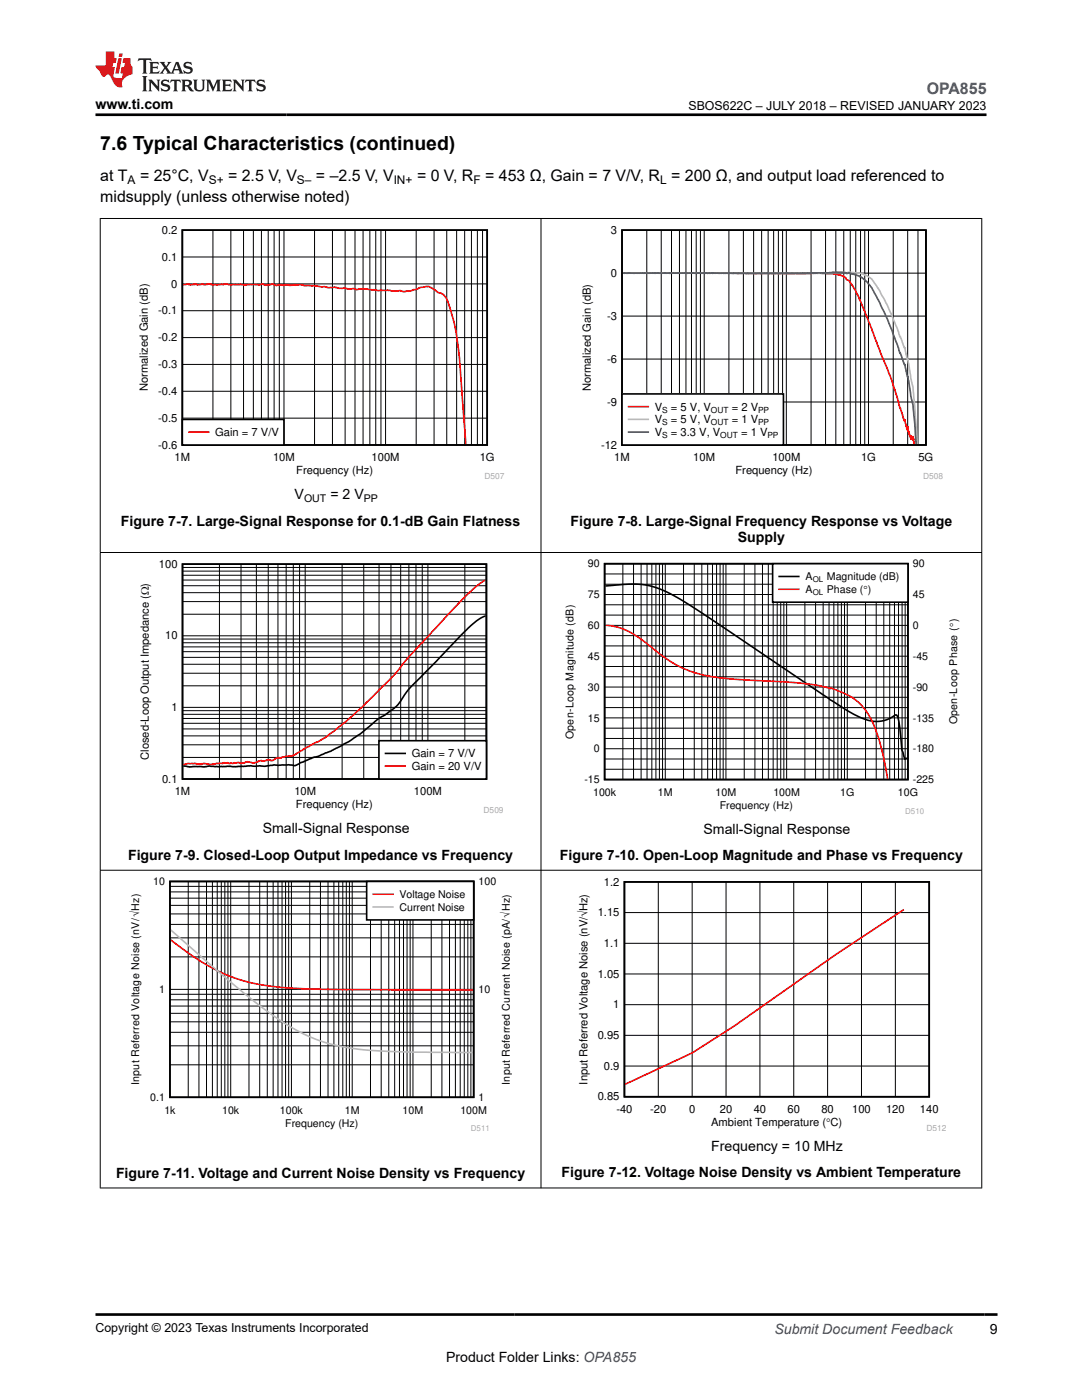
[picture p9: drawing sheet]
<svg xmlns="http://www.w3.org/2000/svg" width="216mm" height="279mm" viewBox="0 0 216 279" stroke-linecap="round" stroke-linejoin="round" font-family="sans-serif">
<defs><g id="words">
<text font-size="3.9" x="20" y="29.9">7.6 Typical Characteristics (continued)</text>
<text font-size="3.2" fill="#00f" x="184.9" y="18.7">OPA855</text>
<g font-size="3.2">
<text x="20" y="40.3">midsupply (unless otherwise noted)</text>
<text x="20" y="36.1">at T</text>
<text x="27.9" y="36.1">= 25°C, V</text>
<text x="45.5" y="36.1">= 2.5 V, V</text>
<text x="63" y="36.1">= –2.5 V, V</text>
<text x="83.2" y="36.1">= 0 V, R</text>
<text x="96.8" y="36.1">= 453 Ω, Gain = 7 V/V, R = 200 Ω, and output load referenced to</text>
</g>
<g font-size="2.8">
<text x="19" y="21.8">www.ti.com</text>
<text x="58.8" y="99.7">V</text>
<text x="65.9" y="99.7">= 2 V</text>
<text x="24.1" y="104.9">Figure 7-7. Large-Signal Response for 0.1-dB Gain Flatness</text>
<text x="113.8" y="104.9">Figure 7-8. Large-Signal Frequency Response vs Voltage</text>
<text x="147.2" y="108.3">Supply</text>
<text x="52.4" y="166.3">Small-Signal Response</text>
<text x="140.4" y="166.5">Small-Signal Response</text>
<text x="25.6" y="171.5">Figure 7-9. Closed-Loop Output Impedance vs Frequency</text>
<text x="111.7" y="171.7">Figure 7-10. Open-Loop Magnitude and Phase vs Frequency</text>
<text x="141.9" y="229.7">Frequency = 10 MHz</text>
<text x="23.1" y="235.1">Figure 7-11. Voltage and Current Noise Density vs Frequency</text>
<text x="112.1" y="234.9">Figure 7-12. Voltage Noise Density vs Ambient Temperature</text>
<text x="197.5" y="266.1">9</text>
<text x="89" y="271.7">Product Folder Links: OPA855</text>
</g>
<text font-size="2.8" fill="#00f" x="154.5" y="266.2">Submit Document Feedback</text>
<g font-size="2.5">
<text x="137.4" y="21.9">SBOS622C – JULY 2018 – REVISED JANUARY 2023</text>
<text x="19" y="265.9">Copyright © 2023 Texas Instruments Incorporated</text>
</g>
<g font-size="2.4">
<text x="25.5" y="36.7">A</text>
<text x="41.7" y="36.7">S+</text>
<text x="59.3" y="36.7">S–</text>
<text x="78.6" y="36.7">IN+</text>
<text x="94.5" y="36.7">F</text>
<text x="131.7" y="36.7">L</text>
</g>
<g font-size="2.2">
<text x="32.3" y="46.7">0.2</text>
<text x="121.9" y="46.7">3</text>
<text x="32.3" y="52">0.1</text>
<text x="34.2" y="57.4">0</text>
<text x="121.9" y="55.2">0</text>
<text x="31.6" y="62.7">-0.1</text>
<text x="121.2" y="63.8">-3</text>
<text x="31.6" y="68.1">-0.2</text>
<text x="31.6" y="73.5">-0.3</text>
<text x="121.2" y="72.4">-6</text>
<text x="29.5" y="78" transform="rotate(-90 29.5 78)">Normalized Gain (dB)</text>
<text x="31.6" y="78.8">-0.4</text>
<text x="117.9" y="78" transform="rotate(-90 117.9 78)">Normalized Gain (dB)</text>
<text x="121.2" y="81">-9</text>
<text x="130.7" y="81.9">V</text>
<text x="133.9" y="81.9">= 5 V, V</text>
<text x="146" y="81.9">= 2 V</text>
<text x="31.6" y="89.5">-0.6</text>
<text x="31.6" y="84.2">-0.5</text>
<text x="42.9" y="87">Gain = 7 V/V</text>
<text x="119.9" y="89.5">-12</text>
<text x="130.7" y="84.5">V</text>
<text x="130.7" y="87">V</text>
<text x="133.9" y="84.5">= 5 V, V</text>
<text x="133.9" y="87">= 3.3 V, V</text>
<text x="146" y="84.5">= 1 V</text>
<text x="147.9" y="87">= 1 V</text>
<text x="34.8" y="92.1">1M</text>
<text x="54.5" y="92.1">10M</text>
<text x="59.1" y="94.6">Frequency (Hz)</text>
<text x="74.2" y="92.1">100M</text>
<text x="95.7" y="92.1">1G</text>
<text x="122.6" y="92.1">1M</text>
<text x="138.3" y="92.1">10M</text>
<text x="146.7" y="94.6">Frequency (Hz)</text>
<text x="154.1" y="92.1">100M</text>
<text x="171.8" y="92.1">1G</text>
<text x="183.3" y="92.1">5G</text>
<text x="31.7" y="113.3">100</text>
<text x="33" y="127.6">10</text>
<text x="34.2" y="141.9">1</text>
<text x="29.7" y="151.7" transform="rotate(-90 29.7 151.7)">Closed-Loop Output Impedance (:)</text>
<text x="82.2" y="151.1">Gain = 7 V/V</text>
<text x="82.2" y="153.7">Gain = 20 V/V</text>
<text x="32.3" y="156.2">0.1</text>
<text x="34.9" y="158.7">1M</text>
<text x="58.7" y="158.7">10M</text>
<text x="59" y="161.3">Frequency (Hz)</text>
<text x="82.6" y="158.7">100M</text>
<text x="120.5" y="176.7">1.2</text>
<text x="119.3" y="182.9">1.15</text>
<text x="120.5" y="189">1.1</text>
<text x="119.3" y="195.1">1.05</text>
<text x="122.4" y="201.2">1</text>
<text x="119.3" y="207.4">0.95</text>
<text x="120.5" y="213.5">0.9</text>
<text x="117.2" y="216.4" transform="rotate(-90 117.2 216.4)">Input Referred Voltage Noise (nV/óHz)</text>
<text x="119.3" y="219.6">0.85</text>
<text x="123" y="222.1">-40</text>
<text x="129.7" y="222.1">-20</text>
<text x="137.5" y="222.1">0</text>
<text x="141.9" y="224.7">Ambient Temperature (qC)</text>
<text x="143.6" y="222.1">20</text>
<text x="150.4" y="222.1">40</text>
<text x="157.1" y="222.1">60</text>
<text x="163.9" y="222.1">80</text>
<text x="170" y="222.1">100</text>
<text x="176.8" y="222.1">120</text>
<text x="183.6" y="222.1">140</text>
</g>
<g font-size="2.1">
<text x="60.7" y="100.2">OUT</text>
<text x="72.6" y="100.2">PP</text>
<text x="117.3" y="113.2">90</text>
<text x="182.2" y="113.2">90</text>
<text x="117.3" y="119.4">75</text>
<text x="160.7" y="115.8">A</text>
<text x="160.7" y="118.4">A</text>
<text x="165" y="115.8">Magnitude (dB)</text>
<text x="165" y="118.4">Phase (q</text>
<text x="173.1" y="118.4">)</text>
<text x="182.2" y="119.4">45</text>
<text x="117.3" y="125.5">60</text>
<text x="182.2" y="125.5">0</text>
<text x="117.3" y="131.7">45</text>
<text x="182.2" y="131.7">-45</text>
<text x="117.3" y="137.9">30</text>
<text x="182.2" y="137.9">-90</text>
<text x="117.3" y="144">15</text>
<text x="182.2" y="144">-135</text>
<text x="114.4" y="147.5" transform="rotate(-90 114.4 147.5)">Open-Loop Magnitude (dB)</text>
<text x="191" y="144.6" transform="rotate(-90 191 144.6)">Open-Loop Phase (q)</text>
<text x="118.5" y="150.2">0</text>
<text x="182.2" y="150.2">-180</text>
<text x="116.6" y="156.3">-15</text>
<text x="118.4" y="158.9">100k</text>
<text x="131.3" y="158.9">1M</text>
<text x="142.8" y="158.9">10M</text>
<text x="143.6" y="161.4">Frequency (Hz)</text>
<text x="154.3" y="158.9">100M</text>
<text x="167.7" y="158.9">1G</text>
<text x="179.2" y="158.9">10G</text>
<text x="182.2" y="156.3">-225</text>
<text x="30.6" y="176.6">10</text>
<text x="79.7" y="179.2">Voltage Noise</text>
<text x="95.5" y="176.6">100</text>
<text x="79.7" y="181.8">Current Noise</text>
<text x="31.8" y="198.2">1</text>
<text x="95.5" y="198.2">10</text>
<text x="27.8" y="216.5" transform="rotate(-90 27.8 216.5)">Input Referred Voltage Noise (nV/óHz)</text>
<text x="30" y="219.7">0.1</text>
<text x="95.5" y="219.7">1</text>
<text x="101.7" y="216.5" transform="rotate(-90 101.7 216.5)">Input Referred Current Noise (pA/óHz)</text>
<text x="32.8" y="222.3">1k</text>
<text x="44.3" y="222.3">10k</text>
<text x="55.9" y="222.3">100k</text>
<text x="56.9" y="224.8">Frequency (Hz)</text>
<text x="68.8" y="222.3">1M</text>
<text x="80.3" y="222.3">10M</text>
<text x="91.9" y="222.3">100M</text>
</g>
<g font-size="1.7">
<text x="132.1" y="82.3">S</text>
<text x="141.9" y="82.3">OUT</text>
<text x="151.3" y="82.3">PP</text>
<text x="132.1" y="84.9">S</text>
<text x="132.1" y="87.4">S</text>
<text x="141.9" y="84.9">OUT</text>
<text x="143.7" y="87.4">OUT</text>
<text x="151.3" y="84.9">PP</text>
<text x="153.1" y="87.4">PP</text>
</g>
<g font-size="1.7" fill="#a8a8a8">
<text x="96.7" y="95.6">D507</text>
<text x="184.2" y="95.6">D508</text>
<text x="96.5" y="162.2">D509</text>
<text x="184.9" y="225.7">D512</text>
</g>
<g font-size="1.6">
<text x="162.2" y="116.2">OL</text>
<text x="162.2" y="118.8">OL</text>
</g>
<g font-size="1.6" fill="#a8a8a8">
<text x="180.6" y="162.4">D510</text>
<text x="94" y="225.8">D511</text>
</g>
</g></defs>
<path d="M36.4 45.9h60.8v42.9h-60.8z" fill="none" stroke="#000" stroke-width=".33"/>
<g fill="none" stroke="#000" stroke-width=".2">
<path d="M36.4 56.7h60.8M36.4 51.3h60.8M42.5 45.9v42.9M46.1 45.9v42.9M48.6 45.9v42.9M50.6 45.9v42.9M52.2 45.9v42.9M53.5 45.9v42.9M54.7 45.9v42.9M55.7 45.9v42.9M56.7 45.9v42.9M62.8 45.9v42.9"/>
<path d="M66.3 45.9v42.9M68.9 45.9v42.9M70.8 45.9v42.9M72.4 45.9v42.9M73.8 45.9v42.9M75 45.9v42.9M76 45.9v42.9M76.9 45.9v42.9M83 45.9v42.9M86.6 45.9v42.9M89.1 45.9v42.9M91.1 45.9v42.9"/>
<path d="M92.7 45.9v42.9M94.1 45.9v42.9M95.3 45.9v42.9M96.3 45.9v42.9M36.4 78.1h60.8M36.4 72.7h60.8M36.4 67.4h60.8M36.4 62h60.8M36.4 83.4h60.8"/>
</g>
<path d="M36.5 56.8l.9-.1 .8 .2 .8-.2 .5 .2 .8-.2 .6 .1 .7-.1 1.8 .2 1.8-.2 .4 .1 2.3-.1 1 .2 1.7-.1 1.2 .1 .4-.2 .9 .2 1.1-.2 .5 .1a.93 .93 0 0 0 1.1 0l.8 .1 .7-.1 .6 .2 1.9-.2 1.1 .2 .5-.1 2.7 .4 .7-.1 .8 .2 1.2-.1 .8 .2h1l.9 .2 .9-.1 .8 .2 1.5-.2 2.1 .2 .6 .2 1.9-.1 1.6 .2 1-.1 .8 .2 1.2-.1 2-.7 1.6-.2 1.1 .5 .8 .7 1 .3 .7 .8 .3 .7 1.2 4.1 .5 2.5 .6 4.7 1.2 17.1" fill="none" stroke="#f00" stroke-width=".33"/>
<path d="M36.4 83.7h20.3v5.1h-20.3z" fill-rule="evenodd" fill="#fff"/>
<path d="M36.4 83.7h20.3v5.1h-20.3z" fill="none" stroke="#000" stroke-width=".33"/>
<path d="M37.7 86.3h3.9" fill="none" stroke="#f00" stroke-width=".33"/>
<path d="M115.7 45h72.5v50.6h-72.5z" fill-rule="evenodd" fill="#fff"/>
<path d="M124.1 45.9h60.7v42.9h-60.7z" fill="none" stroke="#000" stroke-width=".33"/>
<g fill="none" stroke="#000" stroke-width=".2">
<path d="M124.1 54.5h60.7M129.1 45.9v42.9M131.9 45.9v42.9M134 45.9v42.9M135.6 45.9v42.9M136.9 45.9v42.9M138 45.9v42.9M138.9 45.9v42.9M139.8 45.9v42.9M140.5 45.9v42.9M145.4 45.9v42.9M148.3 45.9v42.9"/>
<path d="M150.4 45.9v42.9M152 45.9v42.9M153.3 45.9v42.9M154.4 45.9v42.9M155.3 45.9v42.9M156.2 45.9v42.9M156.9 45.9v42.9M161.8 45.9v42.9M164.7 45.9v42.9M166.8 45.9v42.9M168.4 45.9v42.9M169.7 45.9v42.9"/>
<path d="M170.8 45.9v42.9M171.7 45.9v42.9M172.6 45.9v42.9M173.3 45.9v42.9M178.2 45.9v42.9M181.1 45.9v42.9M183.2 45.9v42.9M184.8 45.9v42.9M124.1 71.7h60.7M124.1 63.1h60.7M124.1 80.2h60.7"/>
</g>
<path d="M124.3 54.5h40l2.4 .2 1.2 .3 .7 .3 .3 .5 .6 .4 1.2 1.7 1.8 4.1 3.2 8.6 2.2 5.1 1.4 4.3 .2 1.3 1 2.8 .1-.3 .3 1.8 .2 .3 .1-.7 .1 1v-.2l.3 1.2 .1-.2v.6l.1-.6 .1 .6 .1-.2v.2l.1-.1 .1-.4 .3 1.5" fill="none" stroke="#f00" stroke-width=".33"/>
<path d="M124.3 54.5l35.4 .1 8.2-.3 1.1 .2 .3-.2 2.7 .3 1 .4 .9 .6 1.4 2 1.1 2 1.5 3.2 2.5 6.5 .1 .2 .1-.1 .5 2.5 .1-.3 .5 4 .5 1.7 .8 11.3" fill="none" stroke="#b8b8b8" stroke-width=".33"/>
<path d="M124.3 54.5l34.1 .1 9.2-.3 1 .1 .3 .2 .6-.1 2.2 .7 1.1 .8 1.1 1.4 1.4 2.4 2.6 6 1.6 4.6 .9 2.2 .2 .2 .5 2.4 .1-.1 .5 4 .5 1.7 .6 7.8" fill="none" stroke="#295c75" stroke-width=".33"/>
<path d="M124.1 78.6h32.2v10.2h-32.2z" fill-rule="evenodd" fill="#fff"/>
<path d="M124.1 78.6h32.2v10.2h-32.2z" fill="none" stroke="#000" stroke-width=".33"/>
<path d="M125.4 81.2h4" fill="none" stroke="#f00" stroke-width=".33"/>
<path d="M125.4 83.7h4" fill="none" stroke="#b8b8b8" stroke-width=".33"/>
<path d="M125.4 86.2h4" fill="none" stroke="#295c75" stroke-width=".33"/>
<path d="M27.5 111.7h73v50.6h-73z" fill-rule="evenodd" fill="#fff"/>
<path d="M36.4 112.6h60.7v42.9h-60.7zM96.9 123l-.8 .3-1 .6-3.1 2.9-10 10.3-2.5 3.4-.9 .9-1.8 1.3-1.3 .7-3.3 2.8-2.6 1.8-3.5 1.9-2.6 1-1.1 .3-3 1.3a2.66 2.66 0 0 1-1.8 .1l-2.1 .2-.9-.1-1.6 .2-3-.1-3.3 .2-.8-.1-2.9 .1-1.2-.1-1.1 .2h-2.9l-1.2-.2" fill="none" stroke="#000" stroke-width=".33"/>
<g fill="none" stroke="#000" stroke-width=".2">
<path d="M36.4 118.3h60.7M36.4 116.9h60.7M36.4 115.8h60.7M36.4 114.8h60.7M36.4 114h60.7M36.4 113.2h60.7M43.8 112.6v42.9M48.1 112.6v42.9M51.2 112.6v42.9M53.5 112.6v42.9M55.5 112.6v42.9M57.1 112.6v42.9"/>
<path d="M58.5 112.6v42.9M59.8 112.6v42.9M60.9 112.6v42.9M68.3 112.6v42.9M72.6 112.6v42.9M75.6 112.6v42.9M78 112.6v42.9M80 112.6v42.9M81.6 112.6v42.9M83 112.6v42.9M84.3 112.6v42.9M85.4 112.6v42.9"/>
<path d="M92.8 112.6v42.9M97.1 112.6v42.9M36.4 136.9h60.7M36.4 134.4h60.7M36.4 132.6h60.7M36.4 131.2h60.7M36.4 130.1h60.7M36.4 129.1h60.7M36.4 128.3h60.7M36.4 127.5h60.7M36.4 126.9h60.7M36.4 122.6h60.7"/>
<path d="M36.4 120.1h60.7M36.4 151.2h60.7M36.4 148.6h60.7M36.4 146.9h60.7M36.4 145.5h60.7M36.4 144.3h60.7M36.4 143.4h60.7M36.4 142.6h60.7M36.4 141.8h60.7M36.4 141.2h60.7"/>
</g>
<path d="M96.9 115.8l-1.9 1.2-2.4 2.3-10.8 11.6-3.6 4.3-5.9 5.9-3.3 2.9-4.2 3.3-4.2 2.2-1.8 1.2-1 .3-1.5 .1-.3 .2-.3-.1-.8 .2a.93 .93 0 0 1-1.3 .2l-.4 .1a1.04 1.04 0 0 1-1.1 .1l-1.4 .5-.8-.2a1.24 1.24 0 0 0-1.2 .2h-.8l-.5-.1-.2 .1-.5-.1-.2 .2-.4-.2-.3 .2-.3-.2h-.8l-.3 .2-.6-.1-.2 .1-.2-.1-1.2 .3-1.5-.3-1.1 .2-.7-.2h-1.4l-.9 .3" fill="none" stroke="#f00" stroke-width=".33"/>
<path d="M75.6 147.8h21.5v7.7h-21.5z" fill-rule="evenodd" fill="#fff"/>
<path d="M75.6 147.8h21.5v7.7h-21.5zM76.9 150.4h4" fill="none" stroke="#000" stroke-width=".33"/>
<path d="M76.9 152.9h4" fill="none" stroke="#f00" stroke-width=".33"/>
<path d="M112.4 111.7h79.1v50.7h-79.1z" fill-rule="evenodd" fill="#fff"/>
<path d="M120.6 112.5h60.6v43.1h-60.6zM120.8 116.9l4.7-.3h2.6l3 .7 2.7 1.2 2.4 1.4 5 3.2 24.4 16.6 3.5 2.1 2.2 1.2a6.6 6.6 0 0 0 7.5-.3h.1a11.7 11.7 0 0 1 .9 4.6l.2 2.4 .6 1.8 .2-.2 .2 .1" fill="none" stroke="#000" stroke-width=".32"/>
<g fill="none" stroke="#000" stroke-width=".2">
<path d="M120.6 118.6h60.6M120.6 116.6h60.6M120.6 114.5h60.6M124.3 112.5v43.1M126.4 112.5v43.1M127.9 112.5v43.1M129.1 112.5v43.1M130.1 112.5v43.1M130.9 112.5v43.1M131.6 112.5v43.1M132.2 112.5v43.1M132.7 112.5v43.1"/>
<path d="M136.4 112.5v43.1M138.5 112.5v43.1M140 112.5v43.1M141.2 112.5v43.1M142.2 112.5v43.1M143 112.5v43.1M143.7 112.5v43.1M144.3 112.5v43.1M144.9 112.5v43.1M148.5 112.5v43.1M150.6 112.5v43.1M152.1 112.5v43.1"/>
<path d="M153.3 112.5v43.1M154.3 112.5v43.1M155.1 112.5v43.1M155.8 112.5v43.1M156.4 112.5v43.1M157 112.5v43.1M160.6 112.5v43.1M162.7 112.5v43.1M164.3 112.5v43.1M165.4 112.5v43.1M166.4 112.5v43.1M167.2 112.5v43.1"/>
<path d="M167.9 112.5v43.1M168.5 112.5v43.1M169.1 112.5v43.1M172.7 112.5v43.1M174.8 112.5v43.1M176.3 112.5v43.1M177.5 112.5v43.1M178.5 112.5v43.1M179.3 112.5v43.1M180 112.5v43.1M180.6 112.5v43.1M120.6 139.2h60.6"/>
<path d="M120.6 137.1h60.6M120.6 135.1h60.6M120.6 133h60.6M120.6 131h60.6M120.6 128.9h60.6M120.6 126.9h60.6M120.6 124.8h60.6M120.6 122.8h60.6M120.6 120.7h60.6M120.6 153.5h60.6M120.6 151.5h60.6M120.6 149.4h60.6"/>
<path d="M120.6 147.4h60.6M120.6 145.3h60.6M120.6 143.3h60.6M120.6 141.2h60.6"/>
</g>
<path d="M120.8 124.8l2.5 .4 2.2 .8 2.4 1.6 4.4 3.4 1.9 1.2 2.4 1.3 2.4 .9 2.8 .6 3.5 .4 11.7 .7 4.4 .4 2.8 .5 1.4 .4 .2-.1 2.1 .8a11.2 11.2 0 0 1 6.8 7.5l1.2 3.9 1.2 5.9" fill="none" stroke="#f00" stroke-width=".32"/>
<path d="M154.2 112.5h27v7.7h-27z" fill-rule="evenodd" fill="#fff"/>
<path d="M154.2 112.5h27v7.7h-27zM155.5 115h3.9" fill="none" stroke="#000" stroke-width=".32"/>
<path d="M155.5 117.6h3.9" fill="none" stroke="#f00" stroke-width=".32"/>
<path d="M25.8 175.1h76.4v50.7h-76.4z" fill-rule="evenodd" fill="#fff"/>
<path d="M33.9 175.9h60.6v43.1h-60.6z" fill="none" stroke="#000" stroke-width=".32"/>
<g fill="none" stroke="#000" stroke-width=".2">
<path d="M33.9 179.2h60.6M33.9 178h60.6M33.9 176.9h60.6M37.6 175.9v43.1M39.7 175.9v43.1M41.2 175.9v43.1M42.4 175.9v43.1M43.3 175.9v43.1M44.2 175.9v43.1M44.9 175.9v43.1M45.5 175.9v43.1M46 175.9v43.1"/>
<path d="M49.7 175.9v43.1M51.8 175.9v43.1M53.3 175.9v43.1M54.5 175.9v43.1M55.5 175.9v43.1M56.3 175.9v43.1M57 175.9v43.1M57.6 175.9v43.1M58.2 175.9v43.1M61.8 175.9v43.1M63.9 175.9v43.1M65.5 175.9v43.1"/>
<path d="M66.6 175.9v43.1M67.6 175.9v43.1M68.4 175.9v43.1M69.1 175.9v43.1M69.7 175.9v43.1M70.3 175.9v43.1M73.9 175.9v43.1M76.1 175.9v43.1M77.6 175.9v43.1M78.8 175.9v43.1M79.7 175.9v43.1M80.5 175.9v43.1"/>
<path d="M81.2 175.9v43.1M81.8 175.9v43.1M82.4 175.9v43.1M86 175.9v43.1M88.2 175.9v43.1M89.7 175.9v43.1M90.9 175.9v43.1M91.8 175.9v43.1M92.6 175.9v43.1M93.3 175.9v43.1M94 175.9v43.1M33.9 199.5h60.6"/>
<path d="M33.9 198.4h60.6M33.9 197.5h60.6M33.9 191h60.6M33.9 187.2h60.6M33.9 184.5h60.6M33.9 182.4h60.6M33.9 180.7h60.6M33.9 212.5h60.6M33.9 208.7h60.6M33.9 206h60.6M33.9 203.9h60.6M33.9 202.2h60.6"/>
<path d="M33.9 200.8h60.6"/>
</g>
<path d="M34.1 187.6a41.7 41.7 0 0 0 15.6 8.4 85.9 85.9 0 0 0 18.1 1.5l26.6 .1" fill="none" stroke="#f00" stroke-width=".32"/>
<path d="M34.1 185.6a313.6 313.6 0 0 0 20.4 17.1 34.6 34.6 0 0 0 20.6 7l7.3 .3 12 .1" fill="none" stroke="#b8b8b8" stroke-width=".32"/>
<path d="M73.2 175.9h21.3v7.7h-21.3z" fill-rule="evenodd" fill="#fff"/>
<path d="M73.2 175.9h21.3v7.7h-21.3z" fill="none" stroke="#000" stroke-width=".32"/>
<path d="M74.5 178.5h3.9" fill="none" stroke="#f00" stroke-width=".32"/>
<path d="M74.5 181h3.9" fill="none" stroke="#b8b8b8" stroke-width=".32"/>
<path d="M115.1 175.1h73.7v50.6h-73.7z" fill-rule="evenodd" fill="#fff"/>
<path d="M124.6 176h60.8v42.9h-60.8z" fill="none" stroke="#000" stroke-width=".33"/>
<g fill="none" stroke="#000" stroke-width=".2">
<path d="M19.9 43.6h176.1M20 43.5v193.6M107.9 43.5v193.6M195.9 43.5v193.6M19.9 110.3h176.1M19.9 173.7h176.1M131.4 176v42.9M138.1 176v42.9M144.9 176v42.9M151.6 176v42.9M158.4 176v42.9M165.1 176v42.9"/>
<path d="M171.9 176v42.9M178.7 176v42.9M124.6 194.4h60.8M124.6 188.3h60.8M124.6 182.1h60.8M124.6 212.8h60.8M124.6 206.6h60.8M124.6 200.5h60.8M19.9 237.1h176.1"/>
</g>
<path d="M180.3 181.5l-13.5 9-20.2 14.2-8.5 5.4-13.4 6.3" fill="none" stroke="#f00" stroke-width=".33"/>
<path d="M27.7 11.6l-.2 .6 .5-.2h.6v.1v2.2l-.2 .4h1l-.2-.4v-2.2v-.1h.5l.5 .2-.1-.6zM29.8 12.4l.2 .3v1.6l-.2 .4h1.9l.1-.6a1.08 1.08 0 0 1-1.3 .2v-.7h.6l.4 .2v-.7l-.4 .2h-.6v-.5l.2-.2a1 1 0 0 1 1 .3l-.1-.5zM31.8 12.4l1 1.1-1 1.2h.9l-.2-.2 .4-.8 .5 .8-.2 .2h1.6l-.2-.2 .1-.5h1l.1 .5-.1 .2h.9l-.2-.4-.8-1.9h-.5l-1 2.1-.8-1.1 .9-1h-.8l.2 .2-.5 .6-.3-.6 .1-.2zM35.2 12.8l.4 1h-.8zM36.8 12.5a.65 .65 0 0 0-.2 .7 .65 .65 0 0 0 .6 .5l.7 .1 .1 .3a.79 .79 0 0 1-.7 .4 .79 .79 0 0 1-.7-.5l.1 .7 .2-.1a.93 .93 0 0 0 1.1 0 .93 .93 0 0 0 .4-.9 1.46 1.46 0 0 0-1.2-.6l-.1-.3a1.09 1.09 0 0 1 1.2 .2l-.2-.6-.1 .1-.6-.2zM28.4 15.2l.2 .4v2.2l-.2 .4h1l-.2-.4v-2.2l.2-.4zM29.6 15.9l.2 .4v1.5l-.2 .4h.8l-.3-.4v-1.3l1.7 1.8v-2l.2-.4h-.8l.2 .2 .1 1.1-1.2-1.3zM32.3 16a.65 .65 0 0 0-.2 .8 .65 .65 0 0 0 .7 .4l.6 .2 .1 .2a.79 .79 0 0 1-.7 .4 .79 .79 0 0 1-.7-.5l.1 .7 .2-.1a.93 .93 0 0 0 1.1 .1 .93 .93 0 0 0 .4-1 1.46 1.46 0 0 0-1.2-.5l-.1-.4a1.09 1.09 0 0 1 1.2 .2l-.2-.6-.1 .1-.6-.1zM34.1 15.9l-.1 .6a.63 .63 0 0 1 .7-.3l.1 1.6-.3 .4h1l-.2-.4v-1.6a.66 .66 0 0 1 .8 .3l-.1-.6zM36.2 15.9l.2 .4v1.5l-.2 .4h.9l-.2-.2v-.7h.5l.1 .2a.79 .79 0 0 0 1.2 .6l-1-.9a.61 .61 0 0 0 .6-.6 .61 .61 0 0 0-.5-.7zM36.9 16.2h.2a.47 .47 0 0 1 .5 .1 .47 .47 0 0 1 .1 .5l-.2 .1-.6 .1zM38.5 15.9l.2 .2a2.27 2.27 0 0 0 .4 2 1.04 1.04 0 0 0 1.7-.7v-1.3l.2-.2h-.8l.2 .4v1.1a.6 .6 0 0 1-.6 .6 .6 .6 0 0 1-.6-.6v-1.1l.3-.4zM41.1 15.9l.2 .4v1.5l-.2 .4h.7l-.2-.4v-1.4l.9 1.9 .8-1.9v1.4l-.2 .4h1l-.3-.4v-1.5l.3-.4h-.8l-.7 1.5-.7-1.5zM44.3 15.9l.2 .4v1.5l-.2 .4h1.9l.1-.6a1.09 1.09 0 0 1-1.3 .2v-.7h.6l.4 .2v-.6l-.4 .2h-.6v-.6l.2-.1a1.01 1.01 0 0 1 1 .3l-.1-.6zM46.4 15.9l.3 .4v1.5l-.3 .4h.8l-.2-.4v-1.3l1.6 1.8v-2l.2-.4h-.7l.2 .2v1.1l-1.2-1.3zM49 15.9l-.1 .6a.63 .63 0 0 1 .8-.3v1.6l-.3 .4h1l-.2-.4v-1.6a.66 .66 0 0 1 .8 .3l-.1-.6zM51.4 16a.65 .65 0 0 0-.2 .8 .65 .65 0 0 0 .6 .4l.6 .2 .2 .2a.79 .79 0 0 1-.8 .4 .79 .79 0 0 1-.6-.5l.1 .7 .2-.1a.93 .93 0 0 0 1 .1 .93 .93 0 0 0 .5-1 1.46 1.46 0 0 0-1.3-.5l-.1-.4a1.09 1.09 0 0 1 1.3 .2l-.2-.6-.2 .1-.5-.1z" fill="#231f20"/>
<path d="M21.1 10.3v2.7h-2.1l.1 .4 .9 1a.95 .95 0 0 0 .9 .9 .59 .59 0 0 1 .6-.4 .59 .59 0 0 1 .5 .3l.4 .8a1.59 1.59 0 0 0 2.1 1.4 1.61 1.61 0 0 1 1-2.3l1-.3-.1-1.5a1.59 1.59 0 0 1-.4-1.7h-1.4l-.2 .9h.5l-.1 .9h-.5l-.2 .9v.3l.4 .1-.2 .9h-.6a.73 .73 0 0 1-1.1-.7l.3-1.5h-.5l.2-.9h.5l.2-.9h-.5v-1.3zM23.6 11.6l-.6 3.1h.7l.6-3.1zM23.8 10.7l-.1 .6h.7l.1-.6z" fill="#ed1c24"/>
<path d="M19 22.9h177.8M19.1 262.3h179.9" fill="none" stroke="#000" stroke-width=".53"/>
<use href="#words"/>
</svg>
